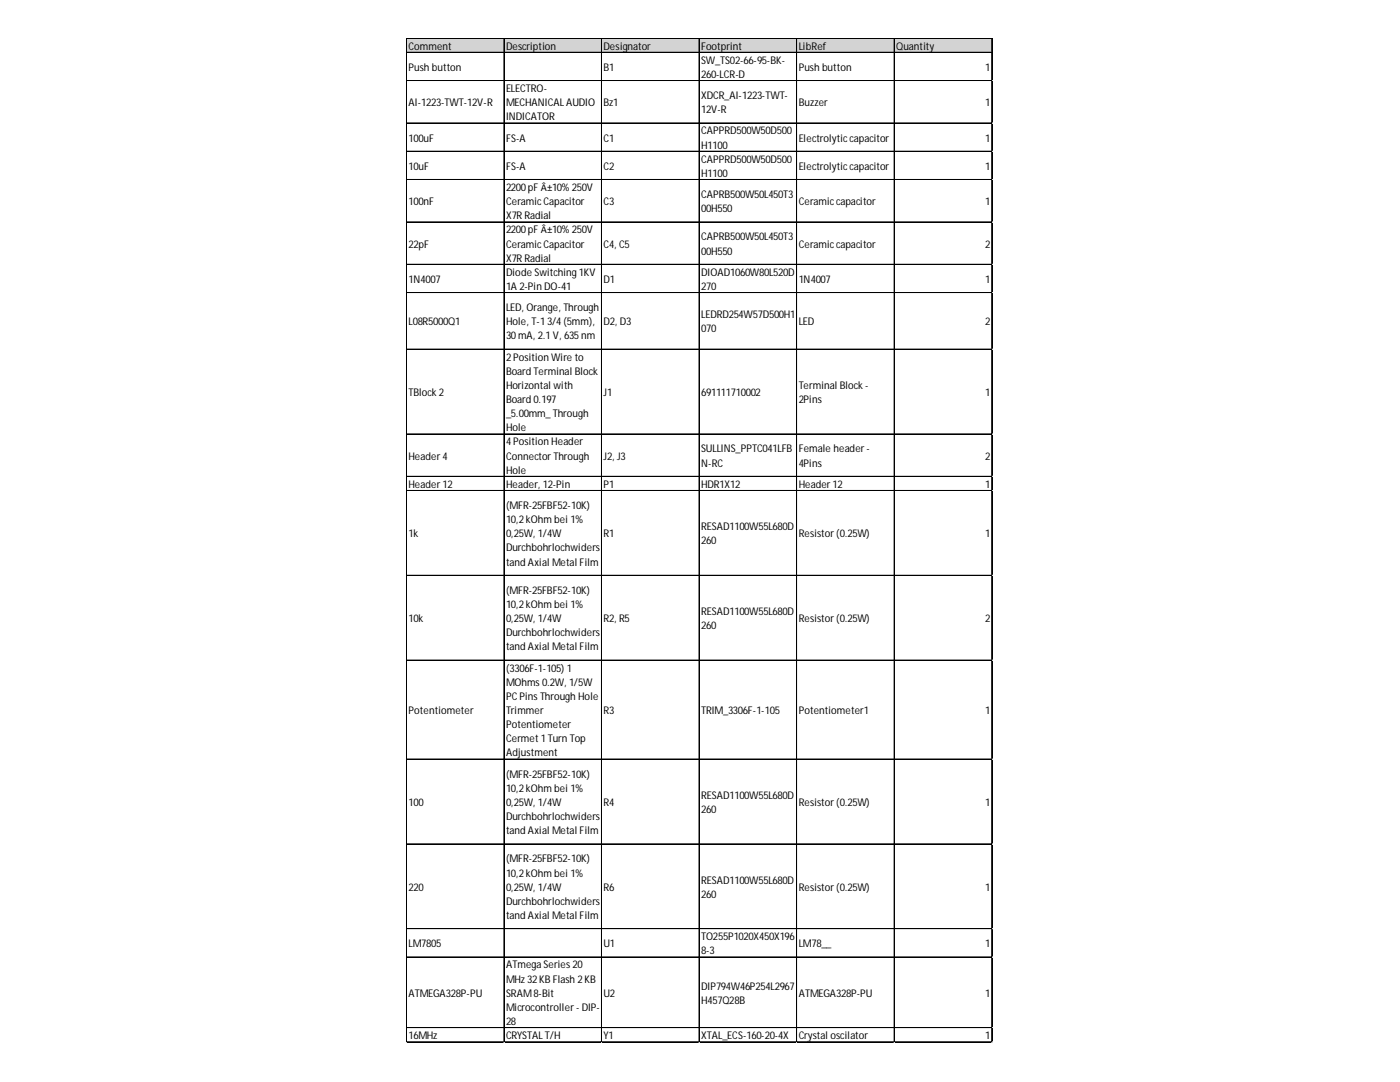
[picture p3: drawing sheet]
<svg xmlns="http://www.w3.org/2000/svg" width="279mm" height="216mm" viewBox="0 0 279 216" stroke-linecap="round" stroke-linejoin="round" font-family="sans-serif">
<defs><g id="words">
<g font-size="2.1">
<text x="81.5" y="9.9">Comment</text>
<text x="101" y="9.9">Description</text>
<text x="120.5" y="9.9">Designator</text>
<text x="139.9" y="9.9">Footprint</text>
<text x="159.4" y="9.9">LibRef</text>
<text x="178.9" y="9.9">Quantity</text>
<text x="81.5" y="14.1">Push button</text>
<text x="120.5" y="14.1">B1</text>
<text x="139.9" y="12.7">SW_TS02-66-95-BK-</text>
<text x="139.9" y="15.5">260-LCR-D</text>
<text x="159.4" y="14.1">Push button</text>
<text x="196.6" y="14.1">1</text>
<text x="81.5" y="21.2">AI-1223-TWT-12V-R</text>
<text x="101" y="18.4">ELECTRO-</text>
<text x="101" y="21.2">MECHANICAL AUDIO</text>
<text x="120.5" y="21.2">Bz1</text>
<text x="139.9" y="19.8">XDCR_AI-1223-TWT-</text>
<text x="139.9" y="22.6">12V-R</text>
<text x="159.4" y="21.2">Buzzer</text>
<text x="196.6" y="21.2">1</text>
<text x="81.5" y="28.2">100uF</text>
<text x="101" y="24">INDICATOR</text>
<text x="101" y="28.2">FS-A</text>
<text x="120.5" y="28.2">C1</text>
<text x="139.9" y="26.8">CAPPRD500W50D500</text>
<text x="139.9" y="29.6">H1100</text>
<text x="159.4" y="28.2">Electrolyticcapacitor</text>
<text x="196.6" y="28.2">1</text>
<text x="81.5" y="33.9">10uF</text>
<text x="101" y="33.9">FS-A</text>
<text x="120.5" y="33.9">C2</text>
<text x="139.9" y="32.5">CAPPRD500W50D500</text>
<text x="139.9" y="35.3">H1100</text>
<text x="159.4" y="33.9">Electrolyticcapacitor</text>
<text x="196.6" y="33.9">1</text>
<text x="81.5" y="40.9">100nF</text>
<text x="101" y="38.1">2200pF Â±10% 250V</text>
<text x="101" y="40.9">CeramicCapacitor</text>
<text x="120.5" y="40.9">C3</text>
<text x="139.9" y="39.5">CAPRB500W50L450T3</text>
<text x="159.4" y="40.9">Ceramiccapacitor</text>
<text x="196.6" y="40.9">1</text>
<text x="101" y="43.7">X7R Radial</text>
<text x="101" y="46.6">2200pF Â±10% 250V</text>
<text x="139.9" y="42.3">00H550</text>
<text x="139.9" y="48">CAPRB500W50L450T3</text>
<text x="81.5" y="49.4">22pF</text>
<text x="101" y="49.4">CeramicCapacitor</text>
<text x="101" y="52.2">X7R Radial</text>
<text x="120.5" y="49.4">C4, C5</text>
<text x="139.9" y="50.8">00H550</text>
<text x="159.4" y="49.4">Ceramiccapacitor</text>
<text x="196.6" y="49.4">2</text>
<text x="81.5" y="56.4">1N4007</text>
<text x="101" y="55">Diode Switching 1KV</text>
<text x="101" y="57.9">1A 2-Pin DO-41</text>
<text x="120.5" y="56.4">D1</text>
<text x="139.9" y="55">DIOAD1060W80L520D</text>
<text x="139.9" y="57.9">270</text>
<text x="159.4" y="56.4">1N4007</text>
<text x="196.6" y="56.4">1</text>
<text x="81.5" y="64.9">L08R5000Q1</text>
<text x="101" y="62.1">LED, Orange, Through</text>
<text x="101" y="64.9">Hole, T-13/4(5mm),</text>
<text x="120.5" y="64.9">D2, D3</text>
<text x="139.9" y="63.5">LEDRD254W57D500H1</text>
<text x="159.4" y="64.9">LED</text>
<text x="196.6" y="64.9">2</text>
<text x="101" y="67.7">30mA, 2.1V, 635nm</text>
<text x="101" y="72">2Position Wire to</text>
<text x="139.9" y="66.3">070</text>
<text x="101" y="74.8">Board Terminal Block</text>
<text x="101" y="77.6">Horizontal with</text>
<text x="159.4" y="77.6">Terminal Block -</text>
<text x="81.5" y="79">TBlock 2</text>
<text x="101" y="80.4">Board 0.197</text>
<text x="101" y="83.2">_5.00mm_ Through</text>
<text x="120.5" y="79">J1</text>
<text x="139.9" y="79">691111710002</text>
<text x="159.4" y="80.4">2Pins</text>
<text x="196.6" y="79">1</text>
<text x="101" y="86.1">Hole</text>
<text x="101" y="88.9">4Position Header</text>
<text x="81.5" y="91.7">Header 4</text>
<text x="101" y="91.7">Connector Through</text>
<text x="101" y="94.5">Hole</text>
<text x="120.5" y="91.7">J2, J3</text>
<text x="139.9" y="90.3">SULLINS_PPTC041LFB</text>
<text x="139.9" y="93.1">N-RC</text>
<text x="159.4" y="90.3">Female header -</text>
<text x="159.4" y="93.1">4Pins</text>
<text x="196.6" y="91.7">2</text>
<text x="81.5" y="97.3">Header 12</text>
<text x="101" y="97.3">Header, 12-Pin</text>
<text x="101" y="101.6">(MFR-25FBF52-10K)</text>
<text x="120.5" y="97.3">P1</text>
<text x="139.9" y="97.3">HDR1X12</text>
<text x="159.4" y="97.3">Header 12</text>
<text x="196.6" y="97.3">1</text>
<text x="81.5" y="107.2">1k</text>
<text x="101" y="104.4">10,2kOhm bei 1%</text>
<text x="101" y="107.2">0,25W, 1/4W</text>
<text x="120.5" y="107.2">R1</text>
<text x="139.9" y="105.8">RESAD1100W55L680D</text>
<text x="159.4" y="107.2">Resistor (0.25W)</text>
<text x="196.6" y="107.2">1</text>
<text x="101" y="110">Durchbohrlochwiders</text>
<text x="101" y="112.9">tand Axial Metal Film</text>
<text x="139.9" y="108.6">260</text>
<text x="101" y="118.5">(MFR-25FBF52-10K)</text>
<text x="81.5" y="124.1">10k</text>
<text x="101" y="121.3">10,2kOhm bei 1%</text>
<text x="101" y="124.1">0,25W, 1/4W</text>
<text x="120.5" y="124.1">R2, R5</text>
<text x="139.9" y="122.7">RESAD1100W55L680D</text>
<text x="139.9" y="125.5">260</text>
<text x="159.4" y="124.1">Resistor (0.25W)</text>
<text x="196.6" y="124.1">2</text>
<text x="101" y="127">Durchbohrlochwiders</text>
<text x="101" y="129.8">tand Axial Metal Film</text>
<text x="101" y="134">(3306F-1-105) 1</text>
<text x="101" y="136.8">MOhms 0.2W, 1/5W</text>
<text x="81.5" y="142.5">Potentiometer</text>
<text x="101" y="139.6">PC Pins Through Hole</text>
<text x="101" y="142.5">Trimmer</text>
<text x="120.5" y="142.5">R3</text>
<text x="139.9" y="142.5">TRIM_3306F-1-105</text>
<text x="159.4" y="142.5">Potentiometer1</text>
<text x="196.6" y="142.5">1</text>
<text x="101" y="145.3">Potentiometer</text>
<text x="101" y="148.1">Cermet 1Turn Top</text>
<text x="101" y="150.9">Adjustment</text>
<text x="101" y="155.2">(MFR-25FBF52-10K)</text>
<text x="81.5" y="160.8">100</text>
<text x="101" y="158">10,2kOhm bei 1%</text>
<text x="101" y="160.8">0,25W, 1/4W</text>
<text x="120.5" y="160.8">R4</text>
<text x="139.9" y="159.4">RESAD1100W55L680D</text>
<text x="159.4" y="160.8">Resistor (0.25W)</text>
<text x="196.6" y="160.8">1</text>
<text x="101" y="163.6">Durchbohrlochwiders</text>
<text x="101" y="166.4">tand Axial Metal Film</text>
<text x="139.9" y="162.2">260</text>
<text x="101" y="172.1">(MFR-25FBF52-10K)</text>
<text x="81.5" y="177.7">220</text>
<text x="101" y="174.9">10,2kOhm bei 1%</text>
<text x="101" y="177.7">0,25W, 1/4W</text>
<text x="120.5" y="177.7">R6</text>
<text x="139.9" y="176.3">RESAD1100W55L680D</text>
<text x="139.9" y="179.1">260</text>
<text x="159.4" y="177.7">Resistor (0.25W)</text>
<text x="196.6" y="177.7">1</text>
<text x="101" y="180.5">Durchbohrlochwiders</text>
<text x="101" y="183.4">tand Axial Metal Film</text>
<text x="81.5" y="189">LM7805</text>
<text x="120.5" y="189">U1</text>
<text x="139.9" y="187.6">TO255P1020X450X196</text>
<text x="139.9" y="190.4">8-3</text>
<text x="159.4" y="189">LM78__</text>
<text x="196.6" y="189">1</text>
<text x="101" y="193.2">ATmega Series 20</text>
<text x="101" y="196.1">MHz 32KB Flash 2KB</text>
<text x="139.9" y="197.5">DIP794W46P254L2967</text>
<text x="81.5" y="198.9">ATMEGA328P-PU</text>
<text x="101" y="198.9">SRAM8-Bit</text>
<text x="101" y="201.7">Microcontroller - DIP-</text>
<text x="120.5" y="198.9">U2</text>
<text x="139.9" y="200.3">H457Q28B</text>
<text x="159.4" y="198.9">ATMEGA328P-PU</text>
<text x="196.6" y="198.9">1</text>
<text x="81.5" y="207.3">16MHz</text>
<text x="101" y="204.5">28</text>
<text x="101" y="207.3">CRYSTAL T/H</text>
<text x="120.5" y="207.3">Y1</text>
<text x="139.9" y="207.3">XTAL_ECS-160-20-4X</text>
<text x="159.4" y="207.3">Crystal oscilator</text>
<text x="196.6" y="207.3">1</text>
</g>
</g></defs>
<path d="M81.2 7.7h116.9v2.9h-116.9z" fill="#d3d3d3"/>
<g fill="none" stroke="#000" stroke-width=".2">
<path d="M81.1 7.6v200.4M81.2 7.6v200.4M81.2 7.6h116.9M81.2 7.7h116.9M81.2 10.4h116.9M81.2 10.5h116.9M81.2 16.1h116.9M100.6 7.7v200.3M120 7.7v200.3M120.1 7.7v200.3M139.5 7.7v200.3M139.6 7.7v200.3"/>
<path d="M159 7.7v200.3M178.4 7.7v200.3M178.5 7.7v200.3M197.9 7.7v200.3M198 7.7v200.3M81.2 24.5h116.9M81.2 24.6h116.9M81.2 30.2h116.9M81.2 35.8h116.9M81.2 35.9h116.9M81.2 44.3h116.9M81.2 52.7h116.9"/>
<path d="M81.2 52.8h116.9M81.2 58.4h116.9M81.2 69.7h116.9M81.2 86.6h116.9M81.2 86.7h116.9M81.2 95h116.9M81.2 95.1h116.9M81.2 97.9h116.9M81.2 114.8h116.9M81.2 114.9h116.9M81.2 131.7h116.9M81.2 131.8h116.9"/>
<path d="M81.2 151.5h116.9M81.2 168.4h116.9M81.2 185.3h116.9M81.2 185.4h116.9M81.2 190.9h116.9M81.2 191h116.9M81.2 205h116.9M81.2 205.1h116.9M81.2 207.9h116.9"/>
</g>
<path d="M81.1 208v.1" fill="none" stroke="#d4d4d4" stroke-width=".2"/>
<path d="M81.1 208l.1 .1z" fill="#d4d4d4"/>
<path d="M100.6 208v.1" fill="none" stroke="#d4d4d4" stroke-width=".2"/>
<path d="M100.6 208l.1 .1z" fill="#d4d4d4"/>
<path d="M120 208v.1" fill="none" stroke="#d4d4d4" stroke-width=".2"/>
<path d="M120 208l.2 .1z" fill="#d4d4d4"/>
<path d="M139.5 208v.1" fill="none" stroke="#d4d4d4" stroke-width=".2"/>
<path d="M139.5 208l.1 .1z" fill="#d4d4d4"/>
<path d="M159 208v.1" fill="none" stroke="#d4d4d4" stroke-width=".2"/>
<path d="M159 208l.1 .1z" fill="#d4d4d4"/>
<path d="M178.4 208v.1" fill="none" stroke="#d4d4d4" stroke-width=".2"/>
<path d="M178.4 208l.2 .1z" fill="#d4d4d4"/>
<path d="M197.9 208v.1" fill="none" stroke="#d4d4d4" stroke-width=".2"/>
<path d="M197.9 208l.2 .1z" fill="#d4d4d4"/>
<path d="M198.1 16.1h.1" fill="none" stroke="#d4d4d4" stroke-width=".2"/>
<path d="M198.1 16.1v.1z" fill="#d4d4d4"/>
<path d="M198.1 24.5h.1" fill="none" stroke="#d4d4d4" stroke-width=".2"/>
<path d="M198.1 24.5v.2z" fill="#d4d4d4"/>
<path d="M198.1 30.2h.1" fill="none" stroke="#d4d4d4" stroke-width=".2"/>
<path d="M198.1 30.2v.1z" fill="#d4d4d4"/>
<path d="M198.1 35.8h.1" fill="none" stroke="#d4d4d4" stroke-width=".2"/>
<path d="M198.1 35.8v.2z" fill="#d4d4d4"/>
<path d="M198.1 44.3h.1" fill="none" stroke="#d4d4d4" stroke-width=".2"/>
<path d="M198.1 44.3v.1z" fill="#d4d4d4"/>
<path d="M198.1 52.7h.1" fill="none" stroke="#d4d4d4" stroke-width=".2"/>
<path d="M198.1 52.7v.2z" fill="#d4d4d4"/>
<path d="M198.1 58.4h.1" fill="none" stroke="#d4d4d4" stroke-width=".2"/>
<path d="M198.1 58.4v.1z" fill="#d4d4d4"/>
<path d="M198.1 69.7h.1" fill="none" stroke="#d4d4d4" stroke-width=".2"/>
<path d="M198.1 69.7v.1z" fill="#d4d4d4"/>
<path d="M198.1 86.6h.1" fill="none" stroke="#d4d4d4" stroke-width=".2"/>
<path d="M198.1 86.6v.1z" fill="#d4d4d4"/>
<path d="M198.1 95h.1" fill="none" stroke="#d4d4d4" stroke-width=".2"/>
<path d="M198.1 95v.2z" fill="#d4d4d4"/>
<path d="M198.1 97.9h.1" fill="none" stroke="#d4d4d4" stroke-width=".2"/>
<path d="M198.1 97.9v.1z" fill="#d4d4d4"/>
<path d="M198.1 114.8h.1" fill="none" stroke="#d4d4d4" stroke-width=".2"/>
<path d="M198.1 114.8v.1z" fill="#d4d4d4"/>
<path d="M198.1 131.7h.1" fill="none" stroke="#d4d4d4" stroke-width=".2"/>
<path d="M198.1 131.7v.2z" fill="#d4d4d4"/>
<path d="M198.1 151.5h.1" fill="none" stroke="#d4d4d4" stroke-width=".2"/>
<path d="M198.1 151.5v.1z" fill="#d4d4d4"/>
<path d="M198.1 168.4h.1" fill="none" stroke="#d4d4d4" stroke-width=".2"/>
<path d="M198.1 168.4v.1z" fill="#d4d4d4"/>
<path d="M198.1 185.3h.1" fill="none" stroke="#d4d4d4" stroke-width=".2"/>
<path d="M198.1 185.3v.1z" fill="#d4d4d4"/>
<path d="M198.1 190.9h.1" fill="none" stroke="#d4d4d4" stroke-width=".2"/>
<path d="M198.1 190.9v.2z" fill="#d4d4d4"/>
<path d="M198.1 205h.1" fill="none" stroke="#d4d4d4" stroke-width=".2"/>
<path d="M198.1 205v.2z" fill="#d4d4d4"/>
<path d="M198.1 207.9h.1" fill="none" stroke="#d4d4d4" stroke-width=".2"/>
<path d="M198.1 207.9v.1z" fill="#d4d4d4"/>
<use href="#words"/>
</svg>
